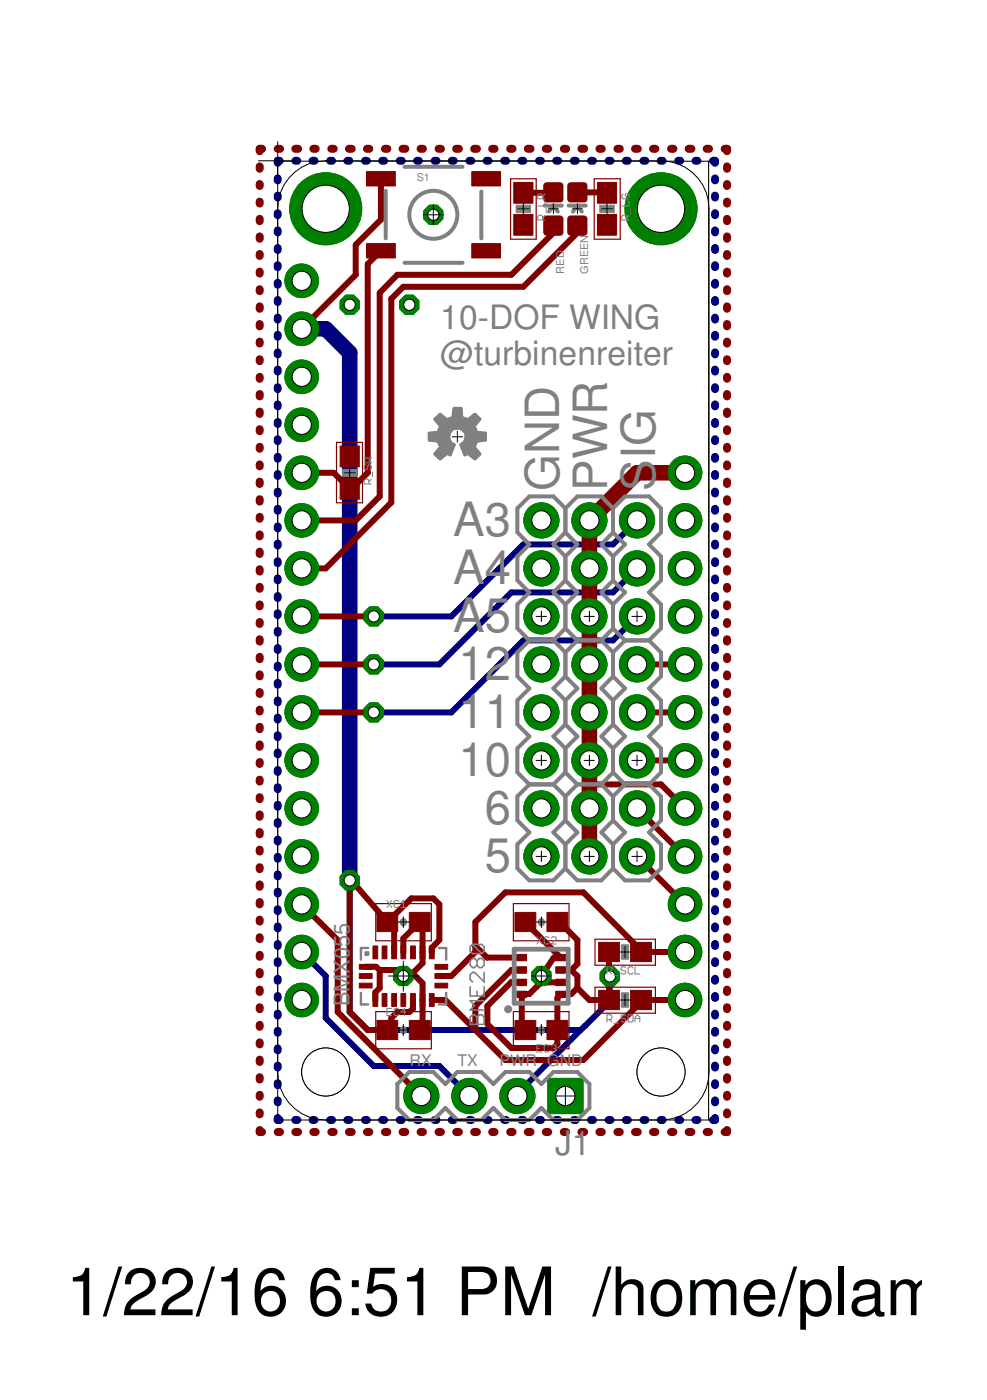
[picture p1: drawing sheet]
<svg xmlns="http://www.w3.org/2000/svg" width="52mm" height="74mm" viewBox="0 0 52 74" stroke-linecap="round" stroke-linejoin="round" font-family="sans-serif">
<defs><g id="words">
<g font-size="3.5">
<text x="3.5" y="69.6">1/22/16</text>
<text x="16.3" y="69.6">6:51 PM /home/plam/ea</text>
</g>
<g font-size="2.5" fill="#808080">
<text x="24" y="28.4">A3</text>
<text x="29.6" y="26" transform="rotate(-90 29.6 26)">GND</text>
<text x="32.1" y="26" transform="rotate(-90 32.1 26)">PWR</text>
<text x="34.7" y="26" transform="rotate(-90 34.7 26)">S</text>
<text x="34.7" y="24.3" transform="rotate(-90 34.7 24.3)">IG</text>
<text x="24" y="33.4">A5</text>
<text x="24" y="30.9">A4</text>
<text x="24.3" y="36">12</text>
<text x="24.3" y="41.1">10</text>
<text x="24.3" y="38.5">11</text>
<text x="25.7" y="46.1">5</text>
<text x="25.7" y="43.6">6</text>
</g>
<g font-size="1.8" fill="#808080">
<text x="23.3" y="17.4">10-DOF WING</text>
<text x="23.3" y="19.3">@turbinenreiter</text>
<text x="29.4" y="61.1">J1</text>
</g>
<text font-size="1.1" fill="#808080" x="18.5" y="53.2" transform="rotate(-90 18.5 53.2)">BMX055</text>
<g font-size=".8" fill="#808080">
<text x="21.7" y="56.4">RX</text>
<text x="24.2" y="56.4">TX</text>
<text x="26.4" y="56.4">PWR GND</text>
</g>
<g font-size=".6" fill="#808080">
<text x="22" y="9.6">S1</text>
<text x="29.8" y="14.5" transform="rotate(-90 29.8 14.5)">RED</text>
<text x="31.1" y="14.5" transform="rotate(-90 31.1 14.5)">GREEN</text>
</g>
</g></defs>
<g fill="none" stroke="#000080" stroke-width=".42">
<path d="M14.7 9.4v.1M14.7 10.4v.1M14.7 11.3v.1M14.7 12.2v.1M14.7 13.1v.1M14.7 14v.1M14.7 15v.1M14.7 15.9v.1M14.7 16.8v.1M14.7 17.7v.1M14.7 18.6v.2M14.7 19.6v.1"/>
<path d="M14.8 8.5h-.1v.1M15.6 8.5h.1M16.5 8.5h.1M17.5 8.5h.1M18.4 8.5h.1M19.3 8.5h.1M20.2 8.5h.1M21.1 8.5h.2M22.1 8.5h.1M23 8.5h.1M23.9 8.5h.1M24.8 8.5h.1"/>
<path d="M25.7 8.5h.1M26.7 8.5h.1M27.6 8.5h.1M28.5 8.5h.1M29.4 8.5h.1M30.4 8.5h.1M31.3 8.5h.1M32.2 8.5h.1M33.1 8.5h.1M34 8.5h.1M34.9 8.5h.2M35.9 8.5h.1"/>
<path d="M36.8 8.5h.1M37.7 8.5h.1v.1M37.8 9.4v.1M37.8 10.4v.1M37.8 11.3v.1M37.8 12.2v.1M37.8 13.1v.1M37.8 14v.1M37.8 15v.1M37.8 15.9v.1M37.8 16.8v.1M37.8 17.7v.1"/>
<path d="M37.8 18.6v.2M37.8 19.6v.1M14.7 20.5v.1M14.7 21.4v.1M14.7 22.3v.1M14.7 23.2v.1M14.7 24.2v.1M14.7 25.1v.1M14.7 26v.1M14.7 26.9v.1M14.7 27.9v.1M14.7 28.8v.1"/>
<path d="M14.7 29.7v.1M14.7 30.6v.1M14.7 31.5v.1M14.7 32.4v.2M14.7 33.4v.1M14.7 34.3v.1M14.7 35.2v.1M14.7 36.1v.1M14.7 37.1v.1M14.7 38v.1M14.7 38.9v.1M14.7 39.8v.1"/>
<path d="M37.8 20.5v.1M37.8 21.4v.1M37.8 22.3v.1M37.8 23.2v.1M37.8 24.2v.1M37.8 25.1v.1M37.8 26v.1M37.8 26.9v.1M37.8 27.9v.1M37.8 28.8v.1M37.8 29.7v.1M37.8 30.6v.1"/>
<path d="M37.8 31.5v.1M37.8 32.4v.2M37.8 33.4v.1M37.8 34.3v.1M37.8 35.2v.1M37.8 36.1v.1M37.8 37.1v.1M37.8 38v.1M37.8 38.9v.1M37.8 39.8v.1M14.7 59.2v.1h.1M14.7 40.7v.2"/>
<path d="M14.7 41.7v.1M14.7 42.6v.1M14.7 43.5v.1M14.7 44.4v.1M14.7 45.3v.1M14.7 46.3v.1M14.7 47.2v.1M14.7 48.1v.1M14.7 49v.1M14.7 50v.1M14.7 50.9v.1M14.7 51.8v.1"/>
<path d="M14.7 52.7v.1M14.7 53.6v.1M14.7 54.5v.2M14.7 55.5v.1M14.7 56.4v.1M14.7 57.3v.1M14.7 58.2v.1M15.6 59.3h.1M16.5 59.3h.1M17.5 59.3h.1M18.4 59.3h.1M19.3 59.3h.1"/>
<path d="M20.2 59.3h.1M21.1 59.3h.2M22.1 59.3h.1M23 59.3h.1M23.9 59.3h.1M24.8 59.3h.1M25.7 59.3h.1M26.7 59.3h.1M27.6 59.3h.1M28.5 59.3h.1M29.4 59.3h.1M30.4 59.3h.1"/>
<path d="M31.3 59.3h.1M32.2 59.3h.1M33.1 59.3h.1M34 59.3h.1M34.9 59.3h.2M35.9 59.3h.1M36.8 59.3h.1M37.8 59.2v.1h-.1M37.8 40.7v.2M37.8 41.7v.1M37.8 42.6v.1M37.8 43.5v.1"/>
<path d="M37.8 44.4v.1M37.8 45.3v.1M37.8 46.3v.1M37.8 47.2v.1M37.8 48.1v.1M37.8 49v.1M37.8 50v.1M37.8 50.9v.1M37.8 51.8v.1M37.8 52.7v.1M37.8 53.6v.1M37.8 54.5v.2"/>
<path d="M37.8 55.5v.1M37.8 56.4v.1M37.8 57.3v.1M37.8 58.2v.1"/>
</g>
<path d="M16 17.4h1.2l1.3 1.3v27.9" fill="none" stroke="#000080" stroke-width=".83"/>
<path d="M33.7 27.5l-1.3 1.3h-4.7l-3.8 3.8h-4.1M33.7 30.1l-1.3 1.2h-5.3l-3.9 3.9h-3.4M33.7 32.6l-1.3 1.3h-4.7l-3.8 3.8h-4.1M16 50.4l1.2 1.2v2.3l2.6 2.5h3.4l1.6 1.6M18.5 46.6v7l1 .9h11.2M30.7 54.5l-3.3 3.4v.1M32.3 51.7v1.3l-1.6 1.5" fill="none" stroke="#000080" stroke-width=".32"/>
<circle cx="33.7" cy="40.2" r=".93" fill="#008000" stroke="#008000" stroke-width=".05"/>
<circle cx="33.7" cy="40.2" r=".51" fill="#fff" stroke="#000" stroke-width=".05"/>
<circle cx="33.7" cy="37.7" r=".93" fill="#008000" stroke="#008000" stroke-width=".05"/>
<circle cx="33.7" cy="37.7" r=".51" fill="#fff" stroke="#000" stroke-width=".05"/>
<circle cx="33.7" cy="35.2" r=".93" fill="#008000" stroke="#008000" stroke-width=".05"/>
<circle cx="33.7" cy="35.2" r=".51" fill="#fff" stroke="#000" stroke-width=".05"/>
<circle cx="28.6" cy="40.2" r=".93" fill="#008000" stroke="#008000" stroke-width=".05"/>
<circle cx="28.6" cy="40.2" r=".51" fill="#fff" stroke="#000" stroke-width=".05"/>
<circle cx="28.6" cy="37.7" r=".93" fill="#008000" stroke="#008000" stroke-width=".05"/>
<circle cx="28.6" cy="37.7" r=".51" fill="#fff" stroke="#000" stroke-width=".05"/>
<circle cx="28.6" cy="35.2" r=".93" fill="#008000" stroke="#008000" stroke-width=".05"/>
<circle cx="28.6" cy="35.2" r=".51" fill="#fff" stroke="#000" stroke-width=".05"/>
<circle cx="31.2" cy="40.2" r=".93" fill="#008000" stroke="#008000" stroke-width=".05"/>
<circle cx="31.2" cy="40.2" r=".51" fill="#fff" stroke="#000" stroke-width=".05"/>
<circle cx="31.2" cy="37.7" r=".93" fill="#008000" stroke="#008000" stroke-width=".05"/>
<circle cx="31.2" cy="37.7" r=".51" fill="#fff" stroke="#000" stroke-width=".05"/>
<circle cx="31.2" cy="35.2" r=".93" fill="#008000" stroke="#008000" stroke-width=".05"/>
<circle cx="31.2" cy="35.2" r=".51" fill="#fff" stroke="#000" stroke-width=".05"/>
<circle cx="28.6" cy="45.3" r=".93" fill="#008000" stroke="#008000" stroke-width=".05"/>
<circle cx="28.6" cy="45.3" r=".51" fill="#fff" stroke="#000" stroke-width=".05"/>
<circle cx="28.6" cy="42.8" r=".93" fill="#008000" stroke="#008000" stroke-width=".05"/>
<circle cx="28.6" cy="42.8" r=".51" fill="#fff" stroke="#000" stroke-width=".05"/>
<circle cx="31.2" cy="45.3" r=".93" fill="#008000" stroke="#008000" stroke-width=".05"/>
<circle cx="31.2" cy="45.3" r=".51" fill="#fff" stroke="#000" stroke-width=".05"/>
<circle cx="31.2" cy="42.8" r=".93" fill="#008000" stroke="#008000" stroke-width=".05"/>
<circle cx="31.2" cy="42.8" r=".51" fill="#fff" stroke="#000" stroke-width=".05"/>
<circle cx="33.7" cy="45.3" r=".93" fill="#008000" stroke="#008000" stroke-width=".05"/>
<circle cx="33.7" cy="45.3" r=".51" fill="#fff" stroke="#000" stroke-width=".05"/>
<circle cx="33.7" cy="42.8" r=".93" fill="#008000" stroke="#008000" stroke-width=".05"/>
<circle cx="33.7" cy="42.8" r=".51" fill="#fff" stroke="#000" stroke-width=".05"/>
<circle cx="35" cy="11" r="1.91" fill="#008000" stroke="#008000" stroke-width=".05"/>
<circle cx="35" cy="11" r="1.25" fill="#fff" stroke="#000" stroke-width=".05"/>
<circle cx="17.2" cy="11" r="1.91" fill="#008000" stroke="#008000" stroke-width=".05"/>
<circle cx="17.2" cy="11" r="1.25" fill="#fff" stroke="#000" stroke-width=".05"/>
<circle cx="36.2" cy="25" r=".89" fill="#008000" stroke="#008000" stroke-width=".05"/>
<circle cx="36.2" cy="25" r=".51" fill="#fff" stroke="#000" stroke-width=".05"/>
<circle cx="36.2" cy="27.5" r=".89" fill="#008000" stroke="#008000" stroke-width=".05"/>
<circle cx="36.2" cy="27.5" r=".51" fill="#fff" stroke="#000" stroke-width=".05"/>
<circle cx="36.2" cy="30.1" r=".89" fill="#008000" stroke="#008000" stroke-width=".05"/>
<circle cx="36.2" cy="30.1" r=".51" fill="#fff" stroke="#000" stroke-width=".05"/>
<circle cx="36.2" cy="32.6" r=".89" fill="#008000" stroke="#008000" stroke-width=".05"/>
<circle cx="36.2" cy="32.6" r=".51" fill="#fff" stroke="#000" stroke-width=".05"/>
<circle cx="36.2" cy="35.2" r=".89" fill="#008000" stroke="#008000" stroke-width=".05"/>
<circle cx="36.2" cy="35.2" r=".51" fill="#fff" stroke="#000" stroke-width=".05"/>
<circle cx="36.2" cy="37.7" r=".89" fill="#008000" stroke="#008000" stroke-width=".05"/>
<circle cx="36.2" cy="37.7" r=".51" fill="#fff" stroke="#000" stroke-width=".05"/>
<circle cx="36.2" cy="40.2" r=".89" fill="#008000" stroke="#008000" stroke-width=".05"/>
<circle cx="36.2" cy="40.2" r=".51" fill="#fff" stroke="#000" stroke-width=".05"/>
<circle cx="36.2" cy="42.8" r=".89" fill="#008000" stroke="#008000" stroke-width=".05"/>
<circle cx="36.2" cy="42.8" r=".51" fill="#fff" stroke="#000" stroke-width=".05"/>
<circle cx="36.2" cy="45.3" r=".89" fill="#008000" stroke="#008000" stroke-width=".05"/>
<circle cx="36.2" cy="45.3" r=".51" fill="#fff" stroke="#000" stroke-width=".05"/>
<circle cx="36.2" cy="47.9" r=".89" fill="#008000" stroke="#008000" stroke-width=".05"/>
<circle cx="36.2" cy="47.9" r=".51" fill="#fff" stroke="#000" stroke-width=".05"/>
<circle cx="36.2" cy="50.4" r=".89" fill="#008000" stroke="#008000" stroke-width=".05"/>
<circle cx="36.2" cy="50.4" r=".51" fill="#fff" stroke="#000" stroke-width=".05"/>
<circle cx="36.2" cy="52.9" r=".89" fill="#008000" stroke="#008000" stroke-width=".05"/>
<circle cx="36.2" cy="52.9" r=".51" fill="#fff" stroke="#000" stroke-width=".05"/>
<circle cx="16" cy="25" r=".89" fill="#008000" stroke="#008000" stroke-width=".05"/>
<circle cx="16" cy="25" r=".51" fill="#fff" stroke="#000" stroke-width=".05"/>
<circle cx="16" cy="27.5" r=".89" fill="#008000" stroke="#008000" stroke-width=".05"/>
<circle cx="16" cy="27.5" r=".51" fill="#fff" stroke="#000" stroke-width=".05"/>
<circle cx="16" cy="30.1" r=".89" fill="#008000" stroke="#008000" stroke-width=".05"/>
<circle cx="16" cy="30.1" r=".51" fill="#fff" stroke="#000" stroke-width=".05"/>
<circle cx="16" cy="32.6" r=".89" fill="#008000" stroke="#008000" stroke-width=".05"/>
<circle cx="16" cy="32.6" r=".51" fill="#fff" stroke="#000" stroke-width=".05"/>
<circle cx="16" cy="35.2" r=".89" fill="#008000" stroke="#008000" stroke-width=".05"/>
<circle cx="16" cy="35.2" r=".51" fill="#fff" stroke="#000" stroke-width=".05"/>
<circle cx="16" cy="37.7" r=".89" fill="#008000" stroke="#008000" stroke-width=".05"/>
<circle cx="16" cy="37.7" r=".51" fill="#fff" stroke="#000" stroke-width=".05"/>
<circle cx="16" cy="40.2" r=".89" fill="#008000" stroke="#008000" stroke-width=".05"/>
<circle cx="16" cy="40.2" r=".51" fill="#fff" stroke="#000" stroke-width=".05"/>
<circle cx="16" cy="42.8" r=".89" fill="#008000" stroke="#008000" stroke-width=".05"/>
<circle cx="16" cy="42.8" r=".51" fill="#fff" stroke="#000" stroke-width=".05"/>
<circle cx="16" cy="45.3" r=".89" fill="#008000" stroke="#008000" stroke-width=".05"/>
<circle cx="16" cy="45.3" r=".51" fill="#fff" stroke="#000" stroke-width=".05"/>
<circle cx="16" cy="47.9" r=".89" fill="#008000" stroke="#008000" stroke-width=".05"/>
<circle cx="16" cy="47.9" r=".51" fill="#fff" stroke="#000" stroke-width=".05"/>
<circle cx="16" cy="50.4" r=".89" fill="#008000" stroke="#008000" stroke-width=".05"/>
<circle cx="16" cy="50.4" r=".51" fill="#fff" stroke="#000" stroke-width=".05"/>
<circle cx="16" cy="52.9" r=".89" fill="#008000" stroke="#008000" stroke-width=".05"/>
<circle cx="16" cy="52.9" r=".51" fill="#fff" stroke="#000" stroke-width=".05"/>
<circle cx="16" cy="22.5" r=".89" fill="#008000" stroke="#008000" stroke-width=".05"/>
<circle cx="16" cy="22.5" r=".51" fill="#fff" stroke="#000" stroke-width=".05"/>
<circle cx="16" cy="19.9" r=".89" fill="#008000" stroke="#008000" stroke-width=".05"/>
<circle cx="16" cy="19.9" r=".51" fill="#fff" stroke="#000" stroke-width=".05"/>
<circle cx="16" cy="17.4" r=".89" fill="#008000" stroke="#008000" stroke-width=".05"/>
<circle cx="16" cy="17.4" r=".51" fill="#fff" stroke="#000" stroke-width=".05"/>
<circle cx="16" cy="14.9" r=".89" fill="#008000" stroke="#008000" stroke-width=".05"/>
<circle cx="16" cy="14.9" r=".51" fill="#fff" stroke="#000" stroke-width=".05"/>
<circle cx="28.6" cy="32.6" r=".93" fill="#008000" stroke="#008000" stroke-width=".05"/>
<circle cx="28.6" cy="32.6" r=".51" fill="#fff" stroke="#000" stroke-width=".05"/>
<circle cx="28.6" cy="30.1" r=".93" fill="#008000" stroke="#008000" stroke-width=".05"/>
<circle cx="28.6" cy="30.1" r=".51" fill="#fff" stroke="#000" stroke-width=".05"/>
<circle cx="28.6" cy="27.5" r=".93" fill="#008000" stroke="#008000" stroke-width=".05"/>
<circle cx="28.6" cy="27.5" r=".51" fill="#fff" stroke="#000" stroke-width=".05"/>
<circle cx="31.2" cy="32.6" r=".93" fill="#008000" stroke="#008000" stroke-width=".05"/>
<circle cx="31.2" cy="32.6" r=".51" fill="#fff" stroke="#000" stroke-width=".05"/>
<circle cx="31.2" cy="30.1" r=".93" fill="#008000" stroke="#008000" stroke-width=".05"/>
<circle cx="31.2" cy="30.1" r=".51" fill="#fff" stroke="#000" stroke-width=".05"/>
<circle cx="31.2" cy="27.5" r=".93" fill="#008000" stroke="#008000" stroke-width=".05"/>
<circle cx="31.2" cy="27.5" r=".51" fill="#fff" stroke="#000" stroke-width=".05"/>
<circle cx="33.7" cy="32.6" r=".93" fill="#008000" stroke="#008000" stroke-width=".05"/>
<circle cx="33.7" cy="32.6" r=".51" fill="#fff" stroke="#000" stroke-width=".05"/>
<circle cx="33.7" cy="30.1" r=".93" fill="#008000" stroke="#008000" stroke-width=".05"/>
<circle cx="33.7" cy="30.1" r=".51" fill="#fff" stroke="#000" stroke-width=".05"/>
<circle cx="33.7" cy="27.5" r=".93" fill="#008000" stroke="#008000" stroke-width=".05"/>
<circle cx="33.7" cy="27.5" r=".51" fill="#fff" stroke="#000" stroke-width=".05"/>
<path d="M29 57.1h1.8v1.8h-1.8z" fill="#008000" stroke="#008000" stroke-width=".05"/>
<circle cx="29.9" cy="58" r=".51" fill="#fff" stroke="#000" stroke-width=".05"/>
<circle cx="27.4" cy="58" r=".93" fill="#008000" stroke="#008000" stroke-width=".05"/>
<circle cx="27.4" cy="58" r=".51" fill="#fff" stroke="#000" stroke-width=".05"/>
<circle cx="24.8" cy="58" r=".93" fill="#008000" stroke="#008000" stroke-width=".05"/>
<circle cx="24.8" cy="58" r=".51" fill="#fff" stroke="#000" stroke-width=".05"/>
<circle cx="22.3" cy="58" r=".93" fill="#008000" stroke="#008000" stroke-width=".05"/>
<circle cx="22.3" cy="58" r=".51" fill="#fff" stroke="#000" stroke-width=".05"/>
<circle cx="28.6" cy="51.6" r=".55" fill="#008000" stroke="#008000" stroke-width=".05"/>
<circle cx="28.6" cy="51.6" r=".3" fill="#fff" stroke="#000" stroke-width=".05"/>
<circle cx="21.3" cy="51.6" r=".55" fill="#008000" stroke="#008000" stroke-width=".05"/>
<circle cx="21.3" cy="51.6" r=".3" fill="#fff" stroke="#000" stroke-width=".05"/>
<circle cx="22.9" cy="11.4" r=".55" fill="#008000" stroke="#008000" stroke-width=".05"/>
<circle cx="22.9" cy="11.4" r=".3" fill="#fff" stroke="#000" stroke-width=".05"/>
<circle cx="18.5" cy="16.1" r=".55" fill="#008000" stroke="#008000" stroke-width=".05"/>
<circle cx="18.5" cy="16.1" r=".3" fill="#fff" stroke="#000" stroke-width=".05"/>
<circle cx="21.7" cy="16.1" r=".55" fill="#008000" stroke="#008000" stroke-width=".05"/>
<circle cx="21.7" cy="16.1" r=".3" fill="#fff" stroke="#000" stroke-width=".05"/>
<circle cx="18.5" cy="46.6" r=".55" fill="#008000" stroke="#008000" stroke-width=".05"/>
<circle cx="18.5" cy="46.6" r=".3" fill="#fff" stroke="#000" stroke-width=".05"/>
<circle cx="32.3" cy="51.7" r=".55" fill="#008000" stroke="#008000" stroke-width=".05"/>
<circle cx="32.3" cy="51.7" r=".3" fill="#fff" stroke="#000" stroke-width=".05"/>
<circle cx="19.8" cy="32.6" r=".55" fill="#008000" stroke="#008000" stroke-width=".05"/>
<circle cx="19.8" cy="32.6" r=".3" fill="#fff" stroke="#000" stroke-width=".05"/>
<circle cx="19.8" cy="35.2" r=".55" fill="#008000" stroke="#008000" stroke-width=".05"/>
<circle cx="19.8" cy="35.2" r=".3" fill="#fff" stroke="#000" stroke-width=".05"/>
<circle cx="19.8" cy="37.7" r=".55" fill="#008000" stroke="#008000" stroke-width=".05"/>
<circle cx="19.8" cy="37.7" r=".3" fill="#fff" stroke="#000" stroke-width=".05"/>
<g fill="#800000" stroke="#800000" stroke-width=".05">
<path d="M19.9 48.3h1.1v1h-1.1z"/>
<path d="M21.7 48.3h1.1v1h-1.1z"/>
<path d="M28.9 48.3h1.1v1h-1.1z"/>
<path d="M27.2 48.3h1.1v1h-1.1z"/>
<path d="M28.9 54h1.1v1h-1.1z"/>
<path d="M27.2 54h1.1v1h-1.1z"/>
<path d="M19.9 54h1.1v1h-1.1z"/>
<path d="M21.7 54h1.1v1h-1.1z"/>
<path d="M33.4 52.4h1.1v1h-1.1z"/>
<path d="M31.7 52.4h1.1v1h-1.1z"/>
<path d="M33.4 49.9h1.1v1h-1.1z"/>
<path d="M31.7 49.9h1.1v1h-1.1z"/>
<path d="M19.7 50.1h.3v.6h-.3z"/>
<path d="M20.2 50.1h.3v.6h-.3z"/>
<path d="M20.7 50.1h.3v.6h-.3z"/>
<path d="M21.2 50.1h.3v.6h-.3z"/>
<path d="M21.7 50.1h.3v.6h-.3z"/>
<path d="M22.2 50.1h.3v.6h-.3z"/>
<path d="M22.7 50.1h.3v.6h-.3z"/>
<path d="M23 51h.7v.3h-.7z"/>
<path d="M23 51.5h.7v.3h-.7z"/>
<path d="M23 52h.7v.3h-.7z"/>
<path d="M22.7 52.6h.3v.7h-.3z"/>
<path d="M22.2 52.6h.3v.7h-.3z"/>
<path d="M21.7 52.6h.3v.7h-.3z"/>
<path d="M21.2 52.6h.3v.7h-.3z"/>
<path d="M20.7 52.6h.3v.7h-.3z"/>
<path d="M20.2 52.6h.3v.7h-.3z"/>
<path d="M19.7 52.6h.3v.7h-.3z"/>
<path d="M19 52h.7v.3h-.7z"/>
<path d="M19 51.5h.7v.3h-.7z"/>
<path d="M19 51h.7v.3h-.7z"/>
<path d="M27.3 52.5h.6v.3h-.6z"/>
<path d="M27.3 51.8h.6v.4h-.6z"/>
<path d="M27.3 51.2h.6v.3h-.6z"/>
<path d="M27.3 50.5h.6v.3h-.6z"/>
<path d="M29.4 50.5h.5v.3h-.5z"/>
<path d="M29.4 51.2h.5v.3h-.5z"/>
<path d="M29.4 51.8h.5v.4h-.5z"/>
<path d="M29.4 52.5h.5v.3h-.5z"/>
<path d="M19.4 9.1h1.5v.7h-1.5z"/>
<path d="M25 9.1h1.5v.7h-1.5z"/>
<path d="M19.4 12.9h1.5v.8h-1.5z"/>
<path d="M25 12.9h1.5v.8h-1.5z"/>
<path d="M18 23.6h1v1.1h-1z"/>
<path d="M18 25.3h1v1.1h-1z"/>
<path d="M31.6 9.7h1v1.1h-1z"/>
<path d="M31.6 11.3h1v1.1h-1z"/>
<path d="M27.2 9.7h1v1.1h-1z"/>
<path d="M27.2 11.3h1v1.1h-1z"/>
</g>
<g fill="#800000" stroke="#800000" stroke-width=".05">
<path d="M28.8 9.7h.9v.9h-.9z" fill-rule="evenodd"/>
<path d="M28.8 11.5h.9v.9h-.9z" fill-rule="evenodd"/>
<path d="M30.1 9.7h.9v.9h-.9z" fill-rule="evenodd"/>
<path d="M30.1 11.5h.9v.9h-.9z" fill-rule="evenodd"/>
</g>
<g fill="none" stroke="#800000" stroke-width=".42">
<path d="M13.7 8.8v.1M13.7 9.7v.1M13.7 10.7v.1M13.7 11.6v.1M13.7 12.5v.1M13.7 13.4v.1M13.7 14.4v.1M13.7 15.3v.1M13.7 16.2v.1M13.7 17.1v.2M13.7 18.1v.1M13.7 19v.1"/>
<path d="M13.7 19.9v.1M13.9 7.9h-.2v.1M14.7 7.9h.1M15.6 7.9h.2M16.6 7.9h.1M17.5 7.9h.2M18.5 7.9h.1M19.4 7.9h.1M20.4 7.9h.1M21.3 7.9h.1M22.2 7.9h.2M23.2 7.9h.1"/>
<path d="M24.1 7.9h.2M25.1 7.9h.1M26 7.9h.2M27 7.9h.1M27.9 7.9h.2M28.9 7.9h.1M29.8 7.9h.2M30.8 7.9h.1M31.7 7.9h.1M32.7 7.9h.1M33.6 7.9h.1M34.5 7.9h.2"/>
<path d="M35.5 7.9h.1M36.4 7.9h.2M37.4 7.9h.1M38.3 7.9h.2v.1M38.5 8.8v.1M38.5 9.7v.1M38.5 10.7v.1M38.5 11.6v.1M38.5 12.5v.1M38.5 13.4v.1M38.5 14.4v.1M38.5 15.3v.1"/>
<path d="M38.5 16.2v.1M38.5 17.1v.2M38.5 18.1v.1M38.5 19v.1M38.5 19.9v.1M13.7 20.8v.2M13.7 21.8v.1M13.7 22.7v.1M13.7 23.6v.1M13.7 24.6v.1M13.7 25.5v.1M13.7 26.4v.1"/>
<path d="M13.7 27.3v.2M13.7 28.3v.1M13.7 29.2v.1M13.7 30.1v.1M13.7 31.1v.1M13.7 32v.1M13.7 32.9v.1M13.7 33.8v.2M13.7 34.8v.1M13.7 35.7v.1M13.7 36.6v.1M13.7 37.5v.2"/>
<path d="M13.7 38.5v.1M13.7 39.4v.1M38.5 20.8v.2M38.5 21.8v.1M38.5 22.7v.1M38.5 23.6v.1M38.5 24.6v.1M38.5 25.5v.1M38.5 26.4v.1M38.5 27.3v.2M38.5 28.3v.1M38.5 29.2v.1"/>
<path d="M38.5 30.1v.1M38.5 31.1v.1M38.5 32v.1M38.5 32.9v.1M38.5 33.8v.2M38.5 34.8v.1M38.5 35.7v.1M38.5 36.6v.1M38.5 37.5v.2M38.5 38.5v.1M38.5 39.4v.1M13.7 40.3v.1"/>
<path d="M13.7 41.3v.1M13.7 42.2v.1M13.7 43.1v.1M13.7 44v.2M13.7 45v.1M13.7 45.9v.1M13.7 46.8v.1M13.7 47.7v.2M13.7 48.7v.1M13.7 49.6v.1M13.7 50.5v.1M13.7 51.4v.2"/>
<path d="M13.7 52.4v.1M13.7 53.3v.1M13.7 54.2v.1M13.7 55.2v.1M13.7 56.1v.1M13.7 57v.1M13.7 57.9v.1M13.7 58.9v.1M13.7 59.8v.1h.2M14.7 59.9h.1M15.6 59.9h.2M16.6 59.9h.1"/>
<path d="M17.5 59.9h.2M18.5 59.9h.1M19.4 59.9h.1M20.4 59.9h.1M21.3 59.9h.1M22.2 59.9h.2M23.2 59.9h.1M24.1 59.9h.2M25.1 59.9h.1M26 59.9h.2M27 59.9h.1M27.9 59.9h.2"/>
<path d="M28.9 59.9h.1M29.8 59.9h.2M30.8 59.9h.1M31.7 59.9h.1M32.7 59.9h.1M33.6 59.9h.1M34.5 59.9h.2M35.5 59.9h.1M36.4 59.9h.2M37.4 59.9h.1M38.5 40.3v.1M38.5 41.3v.1"/>
<path d="M38.5 42.2v.1M38.5 43.1v.1M38.5 44v.2M38.5 45v.1M38.5 45.9v.1M38.5 46.8v.1M38.5 47.7v.2M38.5 48.7v.1M38.5 49.6v.1M38.5 50.5v.1M38.5 51.4v.2M38.5 52.4v.1"/>
<path d="M38.5 53.3v.1M38.5 54.2v.1M38.5 55.2v.1M38.5 56.1v.1M38.5 57v.1M38.5 57.9v.1M38.5 58.9v.1M38.5 59.8v.1h-.2"/>
</g>
<g fill="none" stroke="#800000" stroke-width=".32">
<path d="M20.2 9.5v2.1l-1.4 1.4v1.5l-2.8 2.9M20.2 13.3l-.7 .7v11l-.9 .9h-.1l-.8-.9h-1.7M29.3 11.9v.4l-2.2 2.2h-6.1l-.9 1v10.8l-1.3 1.2h-2.8M29.3 10.2h-1.6M30.5 11.9v.4l-2.8 2.9h-6.4l-.6 .6v10.8l-3.5 3.5h-1.2M30.5 10.2h1.6M16 37.7h3.8M16 35.2h3.8M16 32.6h3.8M33.7 37.7h2.5M33.7 35.2h2.5M16 47.9l1.9 1.8v3.9l4.4 4.4"/>
<path d="M19.3 51.2h.6l.2 .1M20.1 51.3v1l-.2 .2v.4M20.1 51.3h.9l.3 .3h.4l.1-.1M20.5 48.8l.3 .3v1.3M20.5 48.8l-2-2.3v7.1l1 .9h1l.2-.2v-.4l.3-.3h.7l.1-.2v-.5M20.5 48.8l1.3-1.3h1.1l.3 .4v1.8l-.4 .5v.2M21.3 50.4v-.7l.9-.9 .2 .2v2l-.6 .5M21.8 51.5l.6 .5v2.4l-.2 .1M22.8 52.9h.8l3.1 3.2h4.2l3-3.1v-.1h2.3M25.1 50.1l.7 .6h1.8M27.6 52h-.5l-1.3 1.2v1l1.3 1.3h2.2l.2-.3v-2.4l.2-.2h.5l.3-.3M27.6 51.3h-.5l-2 1.9v1.3"/>
<path d="M27.8 48.8l1.9 1.9h-.4l-.7 .9v.4h1.1M28.6 52l-.6 .6h-.4v1.4l.2 .5M29.5 48.8h.1l.9 .9v1.3l-.3 .3h-.5M30.2 51.3l.3 .3v.7M31.2 41.5h3.8l1.2 1.3M32.2 50.4v2.5h-1l-.7-.6M32.2 51.6v.1M32.2 51.7h.1M33.7 42.8l2.5 2.5M33.7 40.2h2.5M33.7 45.3l2.5 2.6M36.2 50.4h-2.3l-3-3.2h-4.2l-1.6 1.6v1.6l-1.2 1.2h-.6"/>
</g>
<path d="M36.2 25h-2.5l-2.5 2.5v17.8" fill="none" stroke="#800000" stroke-width=".83"/>
<circle cx="33.7" cy="40.2" r=".93" fill="#008000" stroke="#008000" stroke-width=".05"/>
<circle cx="33.7" cy="40.2" r=".51" fill="#fff" stroke="#000" stroke-width=".05"/>
<circle cx="33.7" cy="37.7" r=".93" fill="#008000" stroke="#008000" stroke-width=".05"/>
<circle cx="33.7" cy="37.7" r=".51" fill="#fff" stroke="#000" stroke-width=".05"/>
<circle cx="33.7" cy="35.2" r=".93" fill="#008000" stroke="#008000" stroke-width=".05"/>
<circle cx="33.7" cy="35.2" r=".51" fill="#fff" stroke="#000" stroke-width=".05"/>
<circle cx="28.6" cy="40.2" r=".93" fill="#008000" stroke="#008000" stroke-width=".05"/>
<circle cx="28.6" cy="40.2" r=".51" fill="#fff" stroke="#000" stroke-width=".05"/>
<circle cx="28.6" cy="37.7" r=".93" fill="#008000" stroke="#008000" stroke-width=".05"/>
<circle cx="28.6" cy="37.7" r=".51" fill="#fff" stroke="#000" stroke-width=".05"/>
<circle cx="28.6" cy="35.2" r=".93" fill="#008000" stroke="#008000" stroke-width=".05"/>
<circle cx="28.6" cy="35.2" r=".51" fill="#fff" stroke="#000" stroke-width=".05"/>
<circle cx="31.2" cy="40.2" r=".93" fill="#008000" stroke="#008000" stroke-width=".05"/>
<circle cx="31.2" cy="40.2" r=".51" fill="#fff" stroke="#000" stroke-width=".05"/>
<circle cx="31.2" cy="37.7" r=".93" fill="#008000" stroke="#008000" stroke-width=".05"/>
<circle cx="31.2" cy="37.7" r=".51" fill="#fff" stroke="#000" stroke-width=".05"/>
<circle cx="31.2" cy="35.2" r=".93" fill="#008000" stroke="#008000" stroke-width=".05"/>
<circle cx="31.2" cy="35.2" r=".51" fill="#fff" stroke="#000" stroke-width=".05"/>
<circle cx="28.6" cy="45.3" r=".93" fill="#008000" stroke="#008000" stroke-width=".05"/>
<circle cx="28.6" cy="45.3" r=".51" fill="#fff" stroke="#000" stroke-width=".05"/>
<circle cx="28.6" cy="42.8" r=".93" fill="#008000" stroke="#008000" stroke-width=".05"/>
<circle cx="28.6" cy="42.8" r=".51" fill="#fff" stroke="#000" stroke-width=".05"/>
<circle cx="31.2" cy="45.3" r=".93" fill="#008000" stroke="#008000" stroke-width=".05"/>
<circle cx="31.2" cy="45.3" r=".51" fill="#fff" stroke="#000" stroke-width=".05"/>
<circle cx="31.2" cy="42.8" r=".93" fill="#008000" stroke="#008000" stroke-width=".05"/>
<circle cx="31.2" cy="42.8" r=".51" fill="#fff" stroke="#000" stroke-width=".05"/>
<circle cx="33.7" cy="45.3" r=".93" fill="#008000" stroke="#008000" stroke-width=".05"/>
<circle cx="33.7" cy="45.3" r=".51" fill="#fff" stroke="#000" stroke-width=".05"/>
<circle cx="33.7" cy="42.8" r=".93" fill="#008000" stroke="#008000" stroke-width=".05"/>
<circle cx="33.7" cy="42.8" r=".51" fill="#fff" stroke="#000" stroke-width=".05"/>
<circle cx="35" cy="11" r="1.91" fill="#008000" stroke="#008000" stroke-width=".05"/>
<circle cx="35" cy="11" r="1.25" fill="#fff" stroke="#000" stroke-width=".05"/>
<circle cx="17.2" cy="11" r="1.91" fill="#008000" stroke="#008000" stroke-width=".05"/>
<circle cx="17.2" cy="11" r="1.25" fill="#fff" stroke="#000" stroke-width=".05"/>
<circle cx="36.2" cy="25" r=".89" fill="#008000" stroke="#008000" stroke-width=".05"/>
<circle cx="36.2" cy="25" r=".51" fill="#fff" stroke="#000" stroke-width=".05"/>
<circle cx="36.2" cy="27.5" r=".89" fill="#008000" stroke="#008000" stroke-width=".05"/>
<circle cx="36.2" cy="27.5" r=".51" fill="#fff" stroke="#000" stroke-width=".05"/>
<circle cx="36.2" cy="30.1" r=".89" fill="#008000" stroke="#008000" stroke-width=".05"/>
<circle cx="36.2" cy="30.1" r=".51" fill="#fff" stroke="#000" stroke-width=".05"/>
<circle cx="36.2" cy="32.6" r=".89" fill="#008000" stroke="#008000" stroke-width=".05"/>
<circle cx="36.2" cy="32.6" r=".51" fill="#fff" stroke="#000" stroke-width=".05"/>
<circle cx="36.2" cy="35.2" r=".89" fill="#008000" stroke="#008000" stroke-width=".05"/>
<circle cx="36.2" cy="35.2" r=".51" fill="#fff" stroke="#000" stroke-width=".05"/>
<circle cx="36.2" cy="37.7" r=".89" fill="#008000" stroke="#008000" stroke-width=".05"/>
<circle cx="36.2" cy="37.7" r=".51" fill="#fff" stroke="#000" stroke-width=".05"/>
<circle cx="36.2" cy="40.2" r=".89" fill="#008000" stroke="#008000" stroke-width=".05"/>
<circle cx="36.2" cy="40.2" r=".51" fill="#fff" stroke="#000" stroke-width=".05"/>
<circle cx="36.2" cy="42.8" r=".89" fill="#008000" stroke="#008000" stroke-width=".05"/>
<circle cx="36.2" cy="42.8" r=".51" fill="#fff" stroke="#000" stroke-width=".05"/>
<circle cx="36.2" cy="45.3" r=".89" fill="#008000" stroke="#008000" stroke-width=".05"/>
<circle cx="36.2" cy="45.3" r=".51" fill="#fff" stroke="#000" stroke-width=".05"/>
<circle cx="36.2" cy="47.9" r=".89" fill="#008000" stroke="#008000" stroke-width=".05"/>
<circle cx="36.2" cy="47.9" r=".51" fill="#fff" stroke="#000" stroke-width=".05"/>
<circle cx="36.2" cy="50.4" r=".89" fill="#008000" stroke="#008000" stroke-width=".05"/>
<circle cx="36.2" cy="50.4" r=".51" fill="#fff" stroke="#000" stroke-width=".05"/>
<circle cx="36.2" cy="52.9" r=".89" fill="#008000" stroke="#008000" stroke-width=".05"/>
<circle cx="36.2" cy="52.9" r=".51" fill="#fff" stroke="#000" stroke-width=".05"/>
<circle cx="16" cy="25" r=".89" fill="#008000" stroke="#008000" stroke-width=".05"/>
<circle cx="16" cy="25" r=".51" fill="#fff" stroke="#000" stroke-width=".05"/>
<circle cx="16" cy="27.5" r=".89" fill="#008000" stroke="#008000" stroke-width=".05"/>
<circle cx="16" cy="27.5" r=".51" fill="#fff" stroke="#000" stroke-width=".05"/>
<circle cx="16" cy="30.1" r=".89" fill="#008000" stroke="#008000" stroke-width=".05"/>
<circle cx="16" cy="30.1" r=".51" fill="#fff" stroke="#000" stroke-width=".05"/>
<circle cx="16" cy="32.6" r=".89" fill="#008000" stroke="#008000" stroke-width=".05"/>
<circle cx="16" cy="32.6" r=".51" fill="#fff" stroke="#000" stroke-width=".05"/>
<circle cx="16" cy="35.2" r=".89" fill="#008000" stroke="#008000" stroke-width=".05"/>
<circle cx="16" cy="35.2" r=".51" fill="#fff" stroke="#000" stroke-width=".05"/>
<circle cx="16" cy="37.7" r=".89" fill="#008000" stroke="#008000" stroke-width=".05"/>
<circle cx="16" cy="37.7" r=".51" fill="#fff" stroke="#000" stroke-width=".05"/>
<circle cx="16" cy="40.2" r=".89" fill="#008000" stroke="#008000" stroke-width=".05"/>
<circle cx="16" cy="40.2" r=".51" fill="#fff" stroke="#000" stroke-width=".05"/>
<circle cx="16" cy="42.8" r=".89" fill="#008000" stroke="#008000" stroke-width=".05"/>
<circle cx="16" cy="42.8" r=".51" fill="#fff" stroke="#000" stroke-width=".05"/>
<circle cx="16" cy="45.3" r=".89" fill="#008000" stroke="#008000" stroke-width=".05"/>
<circle cx="16" cy="45.3" r=".51" fill="#fff" stroke="#000" stroke-width=".05"/>
<circle cx="16" cy="47.9" r=".89" fill="#008000" stroke="#008000" stroke-width=".05"/>
<circle cx="16" cy="47.9" r=".51" fill="#fff" stroke="#000" stroke-width=".05"/>
<circle cx="16" cy="50.4" r=".89" fill="#008000" stroke="#008000" stroke-width=".05"/>
<circle cx="16" cy="50.4" r=".51" fill="#fff" stroke="#000" stroke-width=".05"/>
<circle cx="16" cy="52.9" r=".89" fill="#008000" stroke="#008000" stroke-width=".05"/>
<circle cx="16" cy="52.9" r=".51" fill="#fff" stroke="#000" stroke-width=".05"/>
<circle cx="16" cy="22.5" r=".89" fill="#008000" stroke="#008000" stroke-width=".05"/>
<circle cx="16" cy="22.5" r=".51" fill="#fff" stroke="#000" stroke-width=".05"/>
<circle cx="16" cy="19.9" r=".89" fill="#008000" stroke="#008000" stroke-width=".05"/>
<circle cx="16" cy="19.9" r=".51" fill="#fff" stroke="#000" stroke-width=".05"/>
<circle cx="16" cy="17.4" r=".89" fill="#008000" stroke="#008000" stroke-width=".05"/>
<circle cx="16" cy="17.4" r=".51" fill="#fff" stroke="#000" stroke-width=".05"/>
<circle cx="16" cy="14.9" r=".89" fill="#008000" stroke="#008000" stroke-width=".05"/>
<circle cx="16" cy="14.9" r=".51" fill="#fff" stroke="#000" stroke-width=".05"/>
<circle cx="28.6" cy="32.6" r=".93" fill="#008000" stroke="#008000" stroke-width=".05"/>
<circle cx="28.6" cy="32.6" r=".51" fill="#fff" stroke="#000" stroke-width=".05"/>
<circle cx="28.6" cy="30.1" r=".93" fill="#008000" stroke="#008000" stroke-width=".05"/>
<circle cx="28.6" cy="30.1" r=".51" fill="#fff" stroke="#000" stroke-width=".05"/>
<circle cx="28.6" cy="27.5" r=".93" fill="#008000" stroke="#008000" stroke-width=".05"/>
<circle cx="28.6" cy="27.5" r=".51" fill="#fff" stroke="#000" stroke-width=".05"/>
<circle cx="31.2" cy="32.6" r=".93" fill="#008000" stroke="#008000" stroke-width=".05"/>
<circle cx="31.2" cy="32.6" r=".51" fill="#fff" stroke="#000" stroke-width=".05"/>
<circle cx="31.2" cy="30.1" r=".93" fill="#008000" stroke="#008000" stroke-width=".05"/>
<circle cx="31.2" cy="30.1" r=".51" fill="#fff" stroke="#000" stroke-width=".05"/>
<circle cx="31.2" cy="27.5" r=".93" fill="#008000" stroke="#008000" stroke-width=".05"/>
<circle cx="31.2" cy="27.5" r=".51" fill="#fff" stroke="#000" stroke-width=".05"/>
<circle cx="33.7" cy="32.6" r=".93" fill="#008000" stroke="#008000" stroke-width=".05"/>
<circle cx="33.7" cy="32.6" r=".51" fill="#fff" stroke="#000" stroke-width=".05"/>
<circle cx="33.7" cy="30.1" r=".93" fill="#008000" stroke="#008000" stroke-width=".05"/>
<circle cx="33.7" cy="30.1" r=".51" fill="#fff" stroke="#000" stroke-width=".05"/>
<circle cx="33.7" cy="27.5" r=".93" fill="#008000" stroke="#008000" stroke-width=".05"/>
<circle cx="33.7" cy="27.5" r=".51" fill="#fff" stroke="#000" stroke-width=".05"/>
<path d="M29 57.1h1.8v1.8h-1.8z" fill="#008000" stroke="#008000" stroke-width=".05"/>
<circle cx="29.9" cy="58" r=".51" fill="#fff" stroke="#000" stroke-width=".05"/>
<circle cx="27.4" cy="58" r=".93" fill="#008000" stroke="#008000" stroke-width=".05"/>
<circle cx="27.4" cy="58" r=".51" fill="#fff" stroke="#000" stroke-width=".05"/>
<circle cx="24.8" cy="58" r=".93" fill="#008000" stroke="#008000" stroke-width=".05"/>
<circle cx="24.8" cy="58" r=".51" fill="#fff" stroke="#000" stroke-width=".05"/>
<circle cx="22.3" cy="58" r=".93" fill="#008000" stroke="#008000" stroke-width=".05"/>
<circle cx="22.3" cy="58" r=".51" fill="#fff" stroke="#000" stroke-width=".05"/>
<circle cx="28.6" cy="51.6" r=".55" fill="#008000" stroke="#008000" stroke-width=".05"/>
<circle cx="28.6" cy="51.6" r=".3" fill="#fff" stroke="#000" stroke-width=".05"/>
<circle cx="21.3" cy="51.6" r=".55" fill="#008000" stroke="#008000" stroke-width=".05"/>
<circle cx="21.3" cy="51.6" r=".3" fill="#fff" stroke="#000" stroke-width=".05"/>
<circle cx="22.9" cy="11.4" r=".55" fill="#008000" stroke="#008000" stroke-width=".05"/>
<circle cx="22.9" cy="11.4" r=".3" fill="#fff" stroke="#000" stroke-width=".05"/>
<circle cx="18.5" cy="16.1" r=".55" fill="#008000" stroke="#008000" stroke-width=".05"/>
<circle cx="18.5" cy="16.1" r=".3" fill="#fff" stroke="#000" stroke-width=".05"/>
<circle cx="21.7" cy="16.1" r=".55" fill="#008000" stroke="#008000" stroke-width=".05"/>
<circle cx="21.7" cy="16.1" r=".3" fill="#fff" stroke="#000" stroke-width=".05"/>
<circle cx="18.5" cy="46.6" r=".55" fill="#008000" stroke="#008000" stroke-width=".05"/>
<circle cx="18.5" cy="46.6" r=".3" fill="#fff" stroke="#000" stroke-width=".05"/>
<circle cx="32.3" cy="51.7" r=".55" fill="#008000" stroke="#008000" stroke-width=".05"/>
<circle cx="32.3" cy="51.7" r=".3" fill="#fff" stroke="#000" stroke-width=".05"/>
<circle cx="19.8" cy="32.6" r=".55" fill="#008000" stroke="#008000" stroke-width=".05"/>
<circle cx="19.8" cy="32.6" r=".3" fill="#fff" stroke="#000" stroke-width=".05"/>
<circle cx="19.8" cy="35.2" r=".55" fill="#008000" stroke="#008000" stroke-width=".05"/>
<circle cx="19.8" cy="35.2" r=".3" fill="#fff" stroke="#000" stroke-width=".05"/>
<circle cx="19.8" cy="37.7" r=".55" fill="#008000" stroke="#008000" stroke-width=".05"/>
<circle cx="19.8" cy="37.7" r=".3" fill="#fff" stroke="#000" stroke-width=".05"/>
<path d="M27 9.5h1.4v3.2h-1.4zM31.4 9.5h1.4v3.2h-1.4zM17.8 23.4h1.4v3.2h-1.4zM19.9 47.8h2.9v2h-2.9zM19.9 53.5h2.9v2h-2.9zM27.2 47.8h2.9v2h-2.9zM27.2 53.5h2.9v2h-2.9zM31.5 52.2h3.2v1.4h-3.2zM31.5 49.7h3.2v1.4h-3.2z" fill="none" stroke="#800000" stroke-width=".06"/>
<path d="M21.3 48.8h.1M21.3 54.5h.1M28.6 48.8h.1M28.6 54.5h.1" fill="none" stroke="#808080" stroke-width=".38"/>
<g fill="none" stroke="#808080" stroke-width=".21">
<path d="M20.4 10.1v2.5M21.4 8.8h3.1M21.4 13.9h3.1M25.5 10.1v2.5M28.8 10.9h.9M29.3 10.9l-.3 .3M29.3 10.9l.2 .3M30.1 10.9h.9M30.5 10.9l-.2 .3M30.5 10.9l.3 .3M28 33.9l-.6 .6v1.3l.6 .6-.6 .7v1.2l.6 .7-.6 .6v1.3l.6 .6M28 33.9h1.3"/>
<path d="M29.3 33.9l.6 .6M29.9 35.8l.6 .6-.6 .7M29.9 38.3l.6 .7-.6 .6M29.9 26.9l-.6-.6h-1.3l-.6 .6v1.3l.6 .6-.6 .6v1.3l.6 .6-.6 .7v1.3l.6 .6M29.9 30.7l.6 .6-.6 .7M29.9 26.9v1.3M29.9 29.4v1.3M29.9 32v1.3M29.9 34.5v1.3M29.9 37.1v1.2M29.9 39.6v1.3M29.9 35.8l-.6 .6 .6 .7"/>
<path d="M29.9 38.3l-.6 .7 .6 .6M29.9 28.2l-.6 .6 .6 .6M29.9 28.2l.6 .6-.6 .6M29.9 30.7l-.6 .6 .6 .7M29.9 33.3l.6 .6M29.9 26.9l.6-.6h1.3l.6 .6M29.9 33.3l-.6 .6M30.5 33.9h1.3M30.5 33.9l-.6 .6M31.8 33.9l.6 .6M32.4 35.8l.7 .6-.7 .7M32.4 26.9v1.3"/>
<path d="M32.4 29.4v1.3M32.4 32v1.3M32.4 34.5v1.3M32.4 37.1v1.2M32.4 39.6v1.3M32.4 26.9l.7-.6h1.2l.7 .6v1.3l-.7 .6 .7 .6v1.3l-.7 .6 .7 .7v1.3l-.7 .6M32.4 38.3l.7 .7-.7 .6M32.4 35.8l-.6 .6 .6 .7M32.4 38.3l-.6 .7 .6 .6M32.4 28.2l-.6 .6 .6 .6M32.4 30.7l-.6 .6 .6 .7M32.4 33.3l-.6 .6"/>
<path d="M32.4 28.2l.7 .6-.7 .6M32.4 30.7l.7 .6-.7 .7M32.4 33.3l.7 .6M33.1 33.9l-.7 .6M33.1 33.9h1.2M34.3 33.9l.7 .6v1.3l-.7 .6 .7 .7v1.2l-.7 .7 .7 .6v1.3l-.7 .6M21 57.4l.7-.7h1.2l.7 .7 .6-.7h1.3l.6 .7 .6-.7h1.3l.6 .7 .7-.7h1.2l.7 .7v1.2l-.7 .7h-1.2l-.7-.7-.6 .7h-1.3l-.6-.7-.6 .7h-1.3l-.6-.7-.7 .7h-1.2l-.7-.7zM28 41.5l-.6 .6v1.3l.6 .6-.6 .7v1.3l.6 .6h1.3l.6-.6M28 41.5h1.3M29.3 41.5l.6 .6M29.9 40.9l-.6 .6M29.9 43.4l-.6 .6 .6 .7"/>
<path d="M29.9 42.1v1.3M29.9 44.7v1.3M29.9 40.9l.6 .6M29.9 43.4l.6 .6-.6 .7M29.9 46l.6 .6h1.3l.6-.6M30.5 41.5l-.6 .6M30.5 41.5h1.3M31.8 41.5l.6 .6M32.4 42.1v1.3M32.4 44.7v1.3M32.4 40.9l.7 .6M32.4 43.4l.7 .6-.7 .7"/>
<path d="M32.4 40.9l-.6 .6M32.4 43.4l-.6 .6 .6 .7M33.1 41.5h1.2M33.1 41.5l-.7 .6M34.3 41.5l.7 .6v1.3l-.7 .6 .7 .7v1.3l-.7 .6h-1.2l-.7-.6"/>
<circle cx="22.9" cy="11.4" r="1.27"/>
</g>
<g fill="none" stroke="#808080" stroke-width=".17">
<path d="M22.7 23.3h1M22.7 23.1h1M22.7 23h1M23 22.9h.8M23 22.2h.6M23.1 24.1h.4M23.1 24h.7M23.1 22.3h2.2M23.1 22.1h.4M23.2 24.2h.2M23.2 23.8h.7M23.2 23.4h.6"/>
<path d="M23.2 22.8h.7M23.2 22.4h2M23.2 23.5h.7M23.2 21.9h.1M23.3 23.7h.6M23.3 22.7h.8M23.3 23.6h.7M23.3 22.5h1.8M23.7 22.2h1M24 22.1h.4M24 21.9h.4M24 21.8h.4"/>
<path d="M24 21.7h.4M24.3 22.7h.8M24.4 23.6h.7M24.4 23.7h.7M24.5 23.5h.6M24.5 23.8h.7M24.5 22.8h.7M24.6 24h.7M24.6 23.4h.6M24.6 22.9l.1 .1a.51 .51 0 0 1-.3 .5l.2 .6 .1-.1 .4 .3 .3-.3-.3-.4v-.1M24.6 22.9a.47 .47 0 0 0-.8-.1 .47 .47 0 0 0 .2 .7l-.2 .6-.2-.1-.3 .3-.3-.3 .3-.4-.1-.1M24.6 22.9h.8"/>
<path d="M24.6 23.3h1.1M24.7 23.1h1M24.7 23h1M24.8 22.2h.6M24.9 24.1h.4M24.9 22.1h.4M25 24.2h.2M25.1 21.9h.1M25.4 22.2l-.3 .4 .1 .3h.5v.4h-.5l-.1 .2M25.4 22.2l-.3-.3-.4 .3-.3-.1v-.5h-.4v.5l-.4 .1-.3-.3-.3 .3 .3 .4-.1 .3h-.5v.4h.5v.2"/>
</g>
<g fill="#808080" stroke="#808080" stroke-width=".05">
<path d="M32.9 52.5h.4v.8h-.4z"/>
<path d="M32.9 50h.4v.8h-.4z"/>
<path d="M18.1 24.8h.8v.4h-.8z"/>
<path d="M31.7 10.9h.8v.3h-.8z"/>
<path d="M27.3 10.9h.8v.3h-.8z"/>
</g>
<g fill="none" stroke="#808080" stroke-width=".13">
<path d="M19.1 52.5v.6h.4M19.3 50.4h.2v.1h-.2zM19.5 50.2h-.4v.6M23.2 50.2h.4v.6M23.6 52.5v.6h-.4"/>
<circle cx="26.9" cy="53.4" r=".08"/>
<circle cx="26.9" cy="53.4" r=".04"/>
<circle cx="26.9" cy="53.4" r=".15"/>
</g>
<path d="M27.2 50.2h2.9v2.9h-2.9z" fill="none" stroke="#808080" stroke-width=".25"/>
<g fill="none" stroke="#808080" stroke-width=".05">
<path d="M28.7 11.6v-.1l-.2-.1-.1 .2h.4M28.7 10.5v-.2h-.2l-.1 .2h.4M28.8 10.6v.3h-.4M28.8 11.4l-.1 .1M28.8 10.3l-.1 .1M28.9 11v.3M33 10.3h-.1l.1 .2h.3l-.1-.2h-.1v.1M33.1 11.6v-.1l-.1-.1-.1 .2h.4M33.3 11.4l-.2 .1M33.3 10.6v.3h-.4M33.3 11v.3M19.3 24.2h.3l-.1 .2 .1 .1h-.3"/>
<path d="M19.3 24.6v.2h.1l.1-.1 .1-.1v.1v.1M19.5 25.6v-.2h-.2v.2h.3M19.6 25.4l-.1 .1M19.7 25v.2M20.5 47.6l.2 .4M20.5 53.6h.1M20.7 47.6l-.2 .4M20.7 53.4h-.2v.3h.2M21.1 47.7l-.1-.1-.2 .1 .1 .3h.2M21.1 53.4h-.1h-.2l.1 .3h.2M21.2 48h.3M21.2 47.8l.1-.2v.4"/>
<path d="M21.5 53.6h-.3l.2-.2v.3M28.4 49.6l.3 .4M28.4 55.5h.1M28.7 49.6l-.3 .4M28.7 55.3h-.3v.4h.3M29 49.6h-.2v.3l.1 .1 .1-.1M29 55.4v-.1l-.2 .1v.2l.1 .1 .1-.1M29.2 49.6h.2l-.2 .4h.2M29.2 55.4l.2-.1v.1v.1M29.3 55.5h.1M29.4 55.5v.2l-.2-.1M32.1 51.4h.2l.1-.2h-.3v.3"/>
<path d="M32.1 54h.2l.1-.2-.3-.1v.4M32.2 54l.2 .1M32.2 51.4l.2 .1M32.5 54.1h.2M32.5 51.6h.2M33.1 53.8l-.1-.1-.1 .1v.1l.2 .1-.1 .1-.1-.1M33.1 51.2h-.1h-.1v.2h.2l-.1 .1h-.1M33.2 53.7l.3 .1-.1 .3h-.2zM33.5 51.2h-.1h-.2v.3h.1h.2M33.6 53.9h.2M33.6 51.2v.3h.2M33.6 54.1v-.3l.1-.1 .1 .1v.3"/>
</g>
<path d="M24.9 53.8l.1-.1 .2 .1 .3-.1 .1 .1v.4h-.7zM24.9 52.2v.5h.7v-.5M25 50l-.1 .1v.2l.1 .2h.5M25 50h.5l.1 .1v.2l-.1 .2M25 50l.5 .5M25.2 50.8l-.1-.1-.2 .1v.3l.1 .1 .2-.1M25.2 50.8l.2-.1 .2 .1v.3l-.1 .1-.3-.1M25.2 50.8v.3M25.2 52.5v.2M25.2 53.8v.4M25.6 51.5v.5l-.5-.5h-.1l-.1 .1v.2l.1 .2M25.6 53h-.7l.2 .2-.2 .2h.7" fill="none" stroke="#808080" stroke-width=".08"/>
<g fill="none" stroke="#000" stroke-width=".05">
<path d="M14.7 7.5v51.8h22.8v-50.8h-23.8M17.2 8.5a2.54 2.54 0 0 0-2.5 2.5M22.4 11.4h1.1M22.9 10.8v1.1M27.4 11h.6M27.7 10.8v.5M29 11h.5M29.3 10.8v.5M30.3 11h.5M30.5 10.8v.5M31.8 11h.6M32.1 10.8v.5"/>
<path d="M35 8.5a2.54 2.54 0 0 1 2.5 2.5M18.2 25h.6M18.5 24.7v.6M23.9 23.1h.6M24.2 22.8v.6M28.4 32.6h.5M28.6 32.3v.6M28.6 40v.5M30.9 32.6h.5M31.2 32.3v.6M31.2 40v.5M33.4 32.6h.6"/>
<path d="M33.7 32.3v.6M33.7 40v.5M14.7 56.7a2.54 2.54 0 0 0 2.5 2.6M20.6 51.6h1.5M21 48.8h.6M21 54.5h.6M21.3 48.5v.6M21.3 50.9v1.6M21.3 54.2v.6M28.1 51.6h1.1M28.3 48.8h.6M28.3 54.5h.6"/>
<path d="M28.4 40.2h.5M28.4 45.3h.5M28.6 45v.6M28.6 48.5v.6M28.6 51.1v1.1M28.6 54.2v.6M29.4 58h1M29.9 57.5v1M30.9 40.2h.5M30.9 45.3h.5M31.2 45v.6M32.8 52.9h.6"/>
<path d="M32.8 50.4h.6M33.1 50.1v.6M33.1 52.6v.6M33.4 40.2h.6M33.4 45.3h.6M33.7 45v.6M37.5 56.7a2.54 2.54 0 0 1-2.5 2.6"/>
<circle cx="35" cy="56.7" r="1.27"/>
</g>
<circle cx="35" cy="56.7" r="1.27" fill="#fff" stroke="#000" stroke-width=".05"/>
<circle cx="17.2" cy="56.7" r="1.27" fill="none" stroke="#000" stroke-width=".05"/>
<circle cx="17.2" cy="56.7" r="1.27" fill="#fff" stroke="#000" stroke-width=".05"/>
<use href="#words"/>
</svg>
